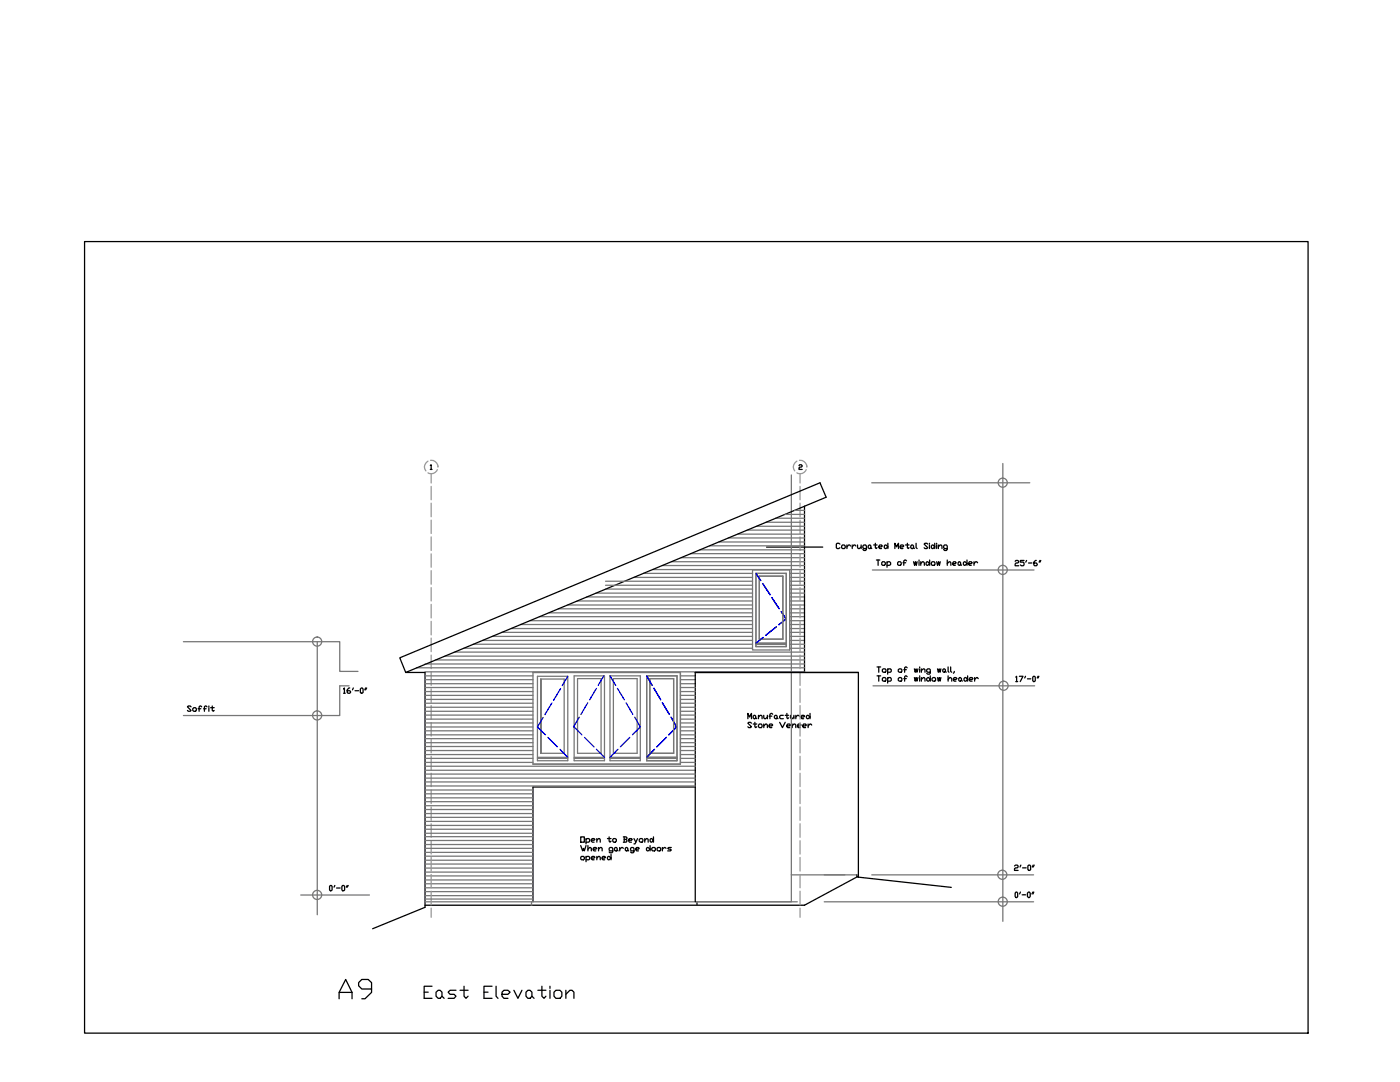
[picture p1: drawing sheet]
<svg xmlns="http://www.w3.org/2000/svg" width="279mm" height="216mm" viewBox="0 0 279 216" stroke-linecap="round" stroke-linejoin="round" font-family="sans-serif">
<!-- layer: 0 -->
<path d="M16.9 48.2h244.2v157.9h-244.2z" fill="none" stroke="#000" stroke-width=".25"/>
<!-- layer: e2 -->
<g fill="none" stroke="#767676" stroke-width=".25">
<path d="M157.9 94.8v79.8M174 96.3h31.5M200.1 92.5v91.3M115.2 119.9h35M117.1 119.1h33.1M118.9 118.3h31.3M120.8 117.5h29.4M120.8 116.8h29.4M120.8 116h29.4M126.5 115.2h23.7M128.4 114.4h21.8M130.3 113.7h30.3"/>
<path d="M132.2 112.8h28.4M134.1 112.1h26.5M135.9 111.3h24.7M137.8 110.5h22.8M139.7 109.7h20.9M141.6 108.9h19M143.5 108.1h17.1M145.4 107.3h15.2M147.2 106.6h13.4M149.1 105.8h11.5M150.2 113.7h7.4v16h-7.4zM150.9 114.4h6v14.6h-6z"/>
<path d="M151 105h9.6M151.5 115h4.7v12.5h-4.7zM152.9 104.2h7.7M154.8 103.4h5.8M156.7 102.6h3.9M157.6 119.1h3M157.6 119.9h3M157.6 114.4h3M157.6 115.2h3M157.6 117.5h3M157.6 118.3h3M157.6 113.7v16"/>
<path d="M157.6 116.8h3M157.6 116h3M158.6 101.8h2M174.1 113.7h32.3M36.6 128h31.2v6h3.6M63.3 128v54.5M69.7 136.8h-1.9v6h-31.2M83.1 133.3h77.5M84.8 134.9h21.6M84.8 139.6h21.6M84.8 136.4h21.6M84.8 135.6h21.6"/>
<path d="M84.8 134.1h75.8M84.8 132.5h75.8M84.8 138.8h21.6M84.8 138h21.6M84.8 137.2h21.6M86.9 131.7h73.7M88.8 130.9h71.8M90.7 130.1h69.9M92.6 129.4h57.6M94.4 128.6h55.8M96.3 127.8h53.9M98.2 127h52"/>
<path d="M100.1 126.2h50.1M102 125.4h48.2M103.9 124.6h46.3M105.8 123.9h44.4M106.4 134.2h29.4v18.3h-29.4zM107.3 134.9h6v16.9h-6zM107.6 123h42.6M107.9 135.5h4.7v14.8h-4.7M109.5 122.3h40.7M111.4 121.5h38.8M113.3 120.7h36.9M114.6 134.9h6v16.9h-6z"/>
<path d="M115.3 135.4h4.7v14.9h-4.7zM121.7 134.9h6.1v16.9h-6.1zM122.4 135.4h4.8v14.9h-4.8zM129.1 134.9h6v16.9h-6zM129.7 135.4h4.7v14.9h-4.7zM135.8 134.9h3M135.8 139.6h3M135.8 136.4h3M135.8 135.6h3M135.8 138.8h3M135.8 138h3M135.8 137.2h3"/>
<path d="M150.9 128.6h6M150.9 128.3h6M157.6 120.7h3M157.6 121.5h3M157.6 122.3h3M157.6 123h3M157.6 123.9h3M157.6 124.6h3M157.6 125.4h3M157.6 126.2h3M157.6 127h3M157.6 127.8h3"/>
<path d="M157.6 129.4h3M157.6 128.6h3M174.2 136.8h32.3M84.8 160h21.6M84.8 159.2h21.6M84.8 153.7h54M84.8 149h21.6M84.8 148.2h21.6M84.8 147.4h21.6M84.8 146.6h21.6M84.8 145.8h21.6M84.8 145.1h21.6"/>
<path d="M84.8 144.3h21.6M84.8 143.5h21.6M84.8 142.7h21.6M84.8 141.9h21.6M84.8 141.1h21.6M84.8 140.3h21.6M84.8 151.3h21.6M84.8 154.5h54M84.8 155.3h54M84.8 156h54M84.8 156.8h54M84.8 157.6h21.6"/>
<path d="M84.8 149.8h21.6M84.8 150.6h21.6M84.8 152.1h21.6M84.8 152.9h54M84.8 158.4h21.6M107.3 151.1h6M107.3 151.3h6M107.9 150.3v-14.8v14.8M114.6 151.1h6M114.6 151.3h6M121.7 151.1h6.1M121.7 151.3h6.1"/>
<path d="M129.1 151.1h6M129.1 151.3h6M135.8 149h3M135.8 148.2h3M135.8 147.4h3M135.8 146.6h3M135.8 145.8h3M135.8 145.1h3M135.8 144.3h3M135.8 143.5h3M135.8 142.7h3M135.8 141.9h3"/>
<path d="M135.8 141.1h3M135.8 140.3h3M135.8 151.3h3M135.8 149.8h3M135.8 150.6h3M135.8 152.1h3M60 178.6h13.7M84.8 179.9h74.3M84.8 170.1h21.6M84.8 170.8h21.6M84.8 171.6h21.6M84.8 172.4h21.6"/>
<path d="M84.8 173.2h21.6M84.8 174h21.6M84.8 174.8h21.6M84.8 175.6h21.6M84.8 176.3h21.6M84.8 177.2h21.6M84.8 177.9h21.6M84.8 178.7h21.6M84.8 169.3h21.6M84.8 166.3h21.6M84.8 165.5h21.6M84.8 164.7h21.6"/>
<path d="M84.8 163.9h21.6M84.8 163.1h21.6M84.8 162.3h21.6M84.8 161.5h21.6M84.8 160.8h21.6M84.8 168.5h21.6M84.8 167.7h21.6M84.8 166.9h21.6M84.8 179.4h21.6M106.1 179.9v.7M157.9 174.6v5.3h-18.8M157.9 174.6h13.1"/>
<path d="M164.5 179.9h41.8M174 174.6h32.3"/>
<circle cx="200.1" cy="96.3" r=".91"/>
<circle cx="200.1" cy="113.7" r=".91"/>
<circle cx="63.3" cy="128" r=".91"/>
<circle cx="200.3" cy="136.8" r=".91"/>
<circle cx="63.3" cy="142.8" r=".91"/>
<circle cx="63.3" cy="178.6" r=".91"/>
<circle cx="200" cy="174.5" r=".91"/>
<circle cx="200.1" cy="179.9" r=".91"/>
</g>
<!-- layer: walls -->
<path d="M153 109.2h11.2M160.6 101v33.2M79.8 131.3l83.8-35 1.3 2.9-83.9 35zM81 134.2h3.8v46.8l-10.4 4.3M138.8 134.2h32.5v40.8M106.4 157v22.9M171 174.6v.4l18.9 2.1M171 175l-10.4 5.6h-75.8" fill="none" stroke="#000" stroke-width=".25"/>
<!-- layer: e1 -->
<path d="M138.8 134.2v45.7M106.4 157h32.4M139.1 179.9v.7" fill="none" stroke="#000" stroke-width=".25"/>
<!-- layer: const -->
<g fill="none" stroke="#000" stroke-width=".25">
<path d="M85.9 92.9l.1-.2v1M85.9 93.7h.3M159.5 92.9l.1-.2h.3l.2 .2-.2 .3h-.3l-.1 .2v.3h.6M167.6 108.6l-.2-.2h-.3l-.2 .2v.7l.2 .2 .5-.2M168.1 108.7h.4l.2 .3v.3l-.2 .2h-.4l-.1-.2zM169 108.7v.8M169.7 109l-.1-.3h-.2l-.4 .4M170.1 108.7v.8M170.8 109l-.2-.3h-.2l-.3 .4M171.1 108.7v.6l.2 .2h.2l.4-.4M171.9 108.7v.8M172.9 109.5h-.5l-.2-.2v-.3l.2-.3h.3l.2 .3v.6l-.2 .2h-.3l-.2-.2"/>
<path d="M173.3 109l.3-.3 .2 .6-.3 .2-.2-.2zM173.8 109.3l.2 .2M174.4 108.7h.6M174.7 108.4v.9l.2 .2 .1-.2M174.9 111.7h.7M175.2 111.7v1.1M175.4 109.1h.5l.2-.1-.2-.3h-.3l-.2 .3v.3l.2 .2h.3M176.1 112.1h.4l.2 .2v.3l-.2 .2h-.4l-.1-.2zM176.6 108.7l.6 .4-.4 .4-.3-.2zM177 112.3l.2-.2h.3l.2 .2v.3l-.2 .2h-.5M177 112.1v1.1M177.2 108.4v1.1"/>
<path d="M178.6 109.5v-1.1l.3 .7 .4-.7v1.1M179.3 112.1h.4l.2 .2v.3l-.2 .2h-.4l-.2-.2zM179.6 109.1h.6l.2-.1-.2-.3h-.4l-.2 .3v.3l.2 .2h.4M180.2 112.3h.5M180.7 108.7h.7M180.9 111.9l-.2-.2-.3 .2v.9M181.1 108.4v.9l.2 .2 .1-.2M181.9 108.7h.2l.2 .3v.3l-.2 .2-.3-.2zM182.3 112.1l.2 .7 .2-.7 .2 .7 .1-.7M182.3 109.3l.2 .2M182.8 108.4v.9l.2 .2M183.4 111.7v.2"/>
<path d="M183.4 112.1v.7M183.8 112.5l.3-.4h.2l.2 .2v.5M183.8 112.1v.7M185 112.1l.5 .4-.3 .3-.4-.2zM185.2 108.6l-.2-.2h-.4l-.2 .2 .8 .7-.2 .2h-.4l-.2-.2M185.5 108.4v.2M185.5 108.7v.8M185.5 111.7v1.1M186 108.7h.2l.3 .4-.3 .4-.3-.2zM186 112.1h.4l.2 .2v.3l-.2 .2h-.4l-.1-.2zM186.5 108.4v1.1M186.9 112.1l.2 .7 .2-.7 .2 .7 .1-.7"/>
<path d="M186.9 108.4v.2M186.9 108.7v.8M187.3 109.1l.3-.4h.2l.2 .3v.5M187.3 108.7v.8M189 109.5h-.5l-.2-.2 .2-.6h.4l.1 .3v.6l-.1 .2h-.4l-.2-.2M189 112.5l.6-.4 .2 .2v.5M189 111.7v1.1M190.1 112.5h.6l.1-.2-.1-.2h-.4l-.2 .2v.3l.2 .2h.4M191.4 112.1l.3 .2v.3l-.2 .2-.3-.2zM191.7 112.6l.2 .2M192.4 112.1l.6 .4-.4 .3-.3-.2zM193 111.7v1.1"/>
<path d="M193.3 112.5h.5l.2-.2-.2-.2h-.3l-.2 .2v.3l.2 .2h.3M194.4 112.1v.7M195.1 112.3l-.2-.2h-.2l-.3 .4M202.6 112l.2-.2 .5 .2-.2 .3h-.3l-.2 .6h.7M204.4 111.8h-.7v.4h.5l.2 .1v.4l-.2 .2h-.4l-.1-.2M204.9 111.8l-.2 .4M205.3 112.3h.6M206.8 111.8l-.5 .4v.5l.2 .2h.3l.2-.2-.2-.4h-.5M207.5 111.8l-.1 .4M207.7 111.8l-.2 .4M68.6 137.5l.1-.2v1M68.6 138.3h.3"/>
<path d="M69.8 137.3h-.2l-.3 .4v.5l.2 .1h.3l.2-.1-.2-.4h-.5M70.5 137.3l-.2 .4M70.9 137.8h.7M71.9 137.5l.2-.2 .4 .2v.7l-.2 .1-.4-.1zM73 137.3l-.2 .4M73.2 137.3l-.2 .4M175 133.1h.8M175 134.9h.8M175.4 133.1v1M175.4 134.9v1M176.1 133.6l.2-.1h.3l.2 .1v.4l-.2 .1h-.3l-.2-.1zM176.3 135.2h.3l.2 .2v.3l-.2 .2h-.3l-.2-.2z"/>
<path d="M177.2 133.6l.1-.1h.4l.2 .1v.4l-.2 .1h-.5M177.2 135.4l.1-.2h.4l.2 .2v.3l-.2 .2h-.5M177.2 133.5v1M177.2 135.2v1.1M179.3 133.6l.5-.1 .2 .1v.4l-.2 .1h-.3l-.2-.1zM179.3 135.4l.2-.2h.3l.2 .5-.2 .2h-.3l-.2-.2zM180.4 133.6h.5M180.4 135.4h.5M181 133.3l-.1-.2-.4 .2v.8M181 135l-.1-.1-.4 .1v.9M182.5 133.5l.2 .6 .1-.6 .2 .6 .2-.6M182.5 135.2l.2 .7 .1-.7 .2 .7 .2-.7"/>
<path d="M183.5 133.1v.2M183.5 133.5v.6M183.5 134.9v.1M183.5 135.2v.7M183.9 133.8l.5-.3 .2 .1v.5M183.9 135.6l.5-.4 .2 .2v.5M183.9 133.5v.6M183.9 135.2v.7M184.9 135.4l.4-.2 .4 .4-.5 .3-.3-.2zM185.7 134.1h-.5l-.3-.1v-.4l.3-.1h.3l.2 .1v.8l-.2 .1-.6-.1M185.7 134.9v1M186 135.4l.2-.2h.3l.2 .5-.2 .2h-.3l-.2-.2z"/>
<path d="M187.1 133.5l.2 .6 .1-.6 .2 .6 .2-.6M187.1 135.2l.2 .7 .1-.7 .2 .7 .2-.7M188.2 133.6l.3-.1 .2 .1v.4l-.4 .1-.1-.1zM188.7 134l.1 .1M189.2 133.1v.9l.2 .1M189.2 135.6l.4-.4h.1l.2 .2v.5M189.2 134.9v1M189.7 133.1v.9l.2 .1M190.3 135.6h.5l.2-.2-.2-.2h-.4l-.1 .2v.3l.1 .2h.4M190.4 134l-.1 .4M191.5 135.2l.4 .2v.3l-.2 .2-.4-.2zM191.9 135.7l.2 .2"/>
<path d="M192.6 135.2h.2l.3 .4-.3 .3-.4-.2zM193.1 134.9v1M193.4 135.6h.6l.2-.2-.2-.2h-.4l-.2 .2v.3l.2 .2h.4M194.5 135.2v.7M195.2 135.4l-.3-.2-.4 .4M202.7 135.1l.2-.2v1.1M202.7 136h.4M203.4 134.9h.8l-.6 1.1M204.7 134.9l-.2 .4M205 135.5h.7M206.1 135.1l.2-.2 .3 .2v.7l-.2 .2-.3-.2zM207.2 134.9l-.2 .4"/>
<path d="M207.3 134.9l-.1 .4M38.1 141l-.1-.1h-.4l-.2 .1 .7 .8-.1 .1h-.4l-.2-.1M38.5 141.4l.2-.2h.3l.2 .6-.2 .1h-.3l-.2-.1zM39.5 141.4h.6M40.2 141l-.1-.1-.4 .1v.9M40.6 141.4h.5M41.3 141l-.2-.1-.3 .1v.9M41.7 140.9v.1M41.7 141.2v.7M42 141.2h.7M42.4 140.9v.9l.2 .1 .1-.1M149.3 143.4v-1l.3 .7 .4-.7v1"/>
<path d="M150 144.3l-.2-.2h-.4l-.1 .2 .7 .7-.2 .2h-.4l-.1-.2M150.3 142.9l.4-.2 .1 .2v.3l-.3 .2-.2-.2zM150.3 144.5h.7M150.7 144.1v.9l.1 .2 .2-.2M150.8 143.2l.2 .2M151.4 143.1l.3-.4h.2l.2 .2v.5M151.4 142.7v.7M151.5 144.5h.4l.2 .2v.3l-.2 .2h-.4l-.1-.2zM152.4 142.7v.5l.2 .2h.2l.3-.3M152.4 144.9l.6-.4 .1 .2v.5M152.4 144.5v.7M153.1 142.7v.7"/>
<path d="M153.5 144.9h.5l.2-.2-.2-.2h-.3l-.2 .2v.3l.2 .2h.3M153.5 142.9h.5M154.2 142.5l-.2-.1-.3 .1v.9M154.5 142.9l.4-.2 .2 .2v.3l-.3 .2-.3-.2zM155.1 143.2l.2 .2M155.6 144.1l.6 1.1 .5-1.1M156.3 142.7h-.5l-.2 .2v.3l.2 .2h.5M156.7 142.7h.7M157 142.4v.8l.2 .2 .2-.2M157 144.9h.6l.2-.2-.2-.2h-.4l-.2 .2v.3l.2 .2h.4M157.8 142.7v.5l.1 .2 .5-.3M158.1 144.9l.3-.4h.3l.1 .2v.5"/>
<path d="M158.1 144.5v.7M158.4 142.7v.7M158.8 142.7v.7M159.2 144.9h.5l.2-.2-.2-.2h-.4l-.1 .2v.3l.1 .2h.4M159.5 142.9l-.3-.2-.4 .4M159.9 143.1h.5l.2-.2-.2-.2h-.4l-.1 .2v.3l.1 .2h.4M160.2 144.9h.6l.1-.2-.1-.2h-.4l-.2 .2v.3l.2 .2h.4M160.9 142.9l.4-.2 .4 .4-.6 .3-.2-.2zM161.3 144.5v.7M161.7 142.4v1M162 144.7l-.3-.2-.4 .4M65.9 176.7l.4 .2v.7l-.2 .1-.3-.1v-.7z"/>
<path d="M66.8 176.7l-.1 .3M67.2 177.2h.7M68.4 176.7l.4 .2v.7l-.2 .1-.4-.1v-.7zM69.3 176.7l-.2 .3M69.5 176.7l-.2 .3M115.9 167h.7v1h-.7zM115.9 168.7l.4 1.1 .1-.5 .2 .5 .4-1.1M115.9 171.1l.2-.2h.3l.2 .2v.3l-.2 .2h-.3l-.2-.2zM117 167.5l.2-.2h.3l.2 .2-.2 .5h-.5M117 171.1l.2-.2h.3l.2 .2v.3l-.2 .2h-.5M117 167.3v1.1M117 170.9v1"/>
<path d="M117.3 169.4l.5-.3 .2 .2v.5M117.3 168.7v1.1M118 167.7h.6l.1-.2-.1-.2-.6 .2v.3l.2 .2h.4M118 171.2h.6l.1-.1-.1-.2-.6 .2v.3l.6 .2M118.4 169.4h.5l.2-.1-.2-.2h-.3l-.2 .2v.3l.2 .2h.3M119.1 167.7l.5-.4 .2 .2v.5M119.1 171.2l.5-.3 .2 .2v.5M119.1 167.3v.7M119.1 170.9v.7M119.5 169.4l.3-.3h.2l.2 .2v.5M119.5 169.1v.7M120.2 171.2h.5l.1-.1-.1-.2h-.4l-.1 .2v.3l.1 .2h.4"/>
<path d="M121.2 171.1l.4-.2 .3 .3-.5 .4-.2-.2zM121.2 167.3h.7M121.6 167v.8l.1 .2 .2-.2M121.9 170.5v1.1M122.3 167.5l.2-.2h.3l.2 .2v.3l-.2 .2h-.3zM122.3 169.8h-.6l-.1-.2v-.3l.1-.2h.4l.2 .2v.7l-.2 .2h-.4l-.1-.2M122.6 169.3l.4-.2 .2 .2v.3l-.4 .2-.2-.2zM123.2 169.6l.1 .2M123.7 169.1v.7M124.4 167h.6l.1 .2-.1 .3M124.4 169.3l-.3-.2-.4 .3M124.6 167.5h.4l.1 .3-.1 .2h-.6"/>
<path d="M124.6 167v1M124.8 169.3l.3-.2 .2 .2v.3l-.3 .2-.2-.2zM125.3 169.6l.2 .2M125.5 167.7h.5l.2-.2-.2-.2h-.4l-.1 .2 .1 .5h.4M126.5 169.8h-.5l-.2-.2v-.3l.2-.2h.4l.1 .2v.7l-.1 .2h-.4l-.2-.2M126.5 167.3l.4 .7M126.9 169.4h.5l.2-.1-.2-.2h-.3l-.2 .2v.3l.2 .2h.3M127.2 167.3l-.5 1.1h-.2M127.6 167.5l.5-.2 .2 .2v.3l-.2 .2h-.3l-.2-.2zM128.7 167.7l.5-.4 .2 .2v.5M128.7 167.3v.7M129 169.3l.4-.2 .3 .3-.5 .4-.2-.2z"/>
<path d="M129.7 167.5l.4-.2 .3 .4-.3 .3h-.2zM129.7 168.7v1.1M130.1 169.3l.1-.2h.4l.2 .2v.3l-.2 .2h-.4l-.1-.2zM130.4 167v1M131.1 169.3l.2-.2h.4l.2 .2v.3l-.2 .2h-.4l-.2-.2zM132.2 169.1v.7M132.9 169.3l-.3-.2-.4 .3M134 169.1h-.5l-.2 .2 .5 .1 .2 .2-.2 .2h-.5M202.5 172.8l.2-.2h.3l.2 .2-.2 .4-.5 .1v.4h.7M202.8 178l.3 .2v.7l-.2 .2-.3-.2v-.7zM203.7 178l-.2 .4M203.7 172.6l-.1 .4"/>
<path d="M204 178.5h.7M204.1 173.2h.7M205 178.2l.3-.2 .3 .2v.7l-.2 .2-.4-.2zM205.1 172.8l.2-.2 .4 .2v.7l-.2 .2-.4-.2zM206.1 178l-.2 .4M206.2 172.6l-.2 .4M206.3 178l-.2 .4M206.4 172.6l-.2 .4M67.7 199.3v-1.3l1.3-2.6 1.3 2.6v1.3M67.7 198h2.6M74.2 197.3h-2l-.6-.6v-.6l.6-.7h1.3l.7 .7v1.9l-1.4 1.3h-.6M84.7 198h.8"/>
<path d="M86.2 196.8h-1.5v2.4h1.5M87 198l.4-.4h.4l.4 .4v.8l-.4 .4h-.4l-.4-.4zM88.2 198.8l.4 .4M91 197.6h-1.2l-.4 .4 .4 .4h.8l.4 .4-.4 .4h-1.2M91.8 197.6h1.6M92.6 196.8v2l.4 .4 .4-.4M96.6 198h.8M98.2 196.8h-1.6v2.4h1.6M99 196.8v2l.4 .4M100.2 198.4h1.2l.4-.4-.4-.4h-.8l-.4 .4v.8l.4 .4h.8M102.6 197.6l.8 1.6 .8-1.6M105 198l.4-.4h.4l.4 .4v.8l-.4 .4h-.4l-.4-.4z"/>
<path d="M106.2 198.8l.4 .4M107.3 197.6h1.7M108.1 196.8v2l.5 .4 .4-.4M109.8 196.8v.4M109.8 197.6v1.6M110.9 197.6h.8l.4 .4v.8l-.4 .4h-.8l-.3-.4v-.8zM112.9 198.4l.8-.8h.5l.3 .4v1.2M112.9 197.6v1.6"/>
</g>
<!-- layer: grid -->
<g fill="none" stroke="#989898" stroke-width=".25">
<path d="M85.4 92a1.3 1.3 0 0 0-.4 2M85.9 91.8a1.35 1.35 0 0 1 1.5 1.4M86 94.5v1.9M86 97.1v2.6M87.3 93.7a1.28 1.28 0 0 1-1.9 .6M87.4 93.2h.1M159 92a1.3 1.3 0 0 0-.4 2M159.5 91.8a1.35 1.35 0 0 1 1.5 1.4M159.7 94.5v1.9M159.7 97.1v2.6M160.9 93.7a1.28 1.28 0 0 1-1.9 .6M161 93.2h.1"/>
<path d="M86 100.4v2.7M86 103.8v2.7M86 107.1v2.7M86 110.5v2.7M86 113.9v2.7M86 117.2v2.7M159.7 100.4v2.7M159.7 103.8v2.7M159.7 107.1v2.7M159.7 110.5v2.7M159.7 113.9v2.7M159.7 117.2v2.7"/>
<path d="M86 120.6v2.7M86 124v2.7M86 127.3v2.7M86 130.7v2.7M86 134.1v2.7M86 137.4v2.8M159.7 120.6v2.7M159.7 124v2.7M159.7 127.3v2.7M159.7 130.7v2.7M159.7 134.1v2.7M159.7 137.4v2.8"/>
<path d="M86 140.8v2.7M86 144.2v2.7M86 147.6v2.6M86 150.9v2.7M86 154.3v2.7M86 157.6v2.7M159.7 140.8v2.7M159.7 144.2v2.7M159.7 147.6v2.6M159.7 150.9v2.7M159.7 154.3v2.7M159.7 157.6v2.7"/>
<path d="M86 161v2.7M86 164.4v2.7M86 167.8v2.6M86 171.1v2.7M86 174.5v2.7M86 177.8v2.7M159.7 161v2.7M159.7 164.4v2.7M159.7 167.8v2.6M159.7 171.1v2.7M159.7 174.5v2.7M159.7 177.8v2.7"/>
<path d="M86 181.2v1.8M159.7 181.2v1.8"/>
</g>
<!-- layer: glassSwing -->
<g fill="none" stroke="#00d" stroke-width=".25">
<path d="M150.9 114.4l.9 1.5M152.2 116.4l1.5 2.3M154 119.2l1.5 2.3M111.9 137.4l-1.4 2.3M113.3 134.9l-1.1 1.9M119 137.4l-1.3 2.2M120.5 134.9l-1.1 1.9M121.7 134.9l1.2 1.9M123.2 137.4l1.4 2.2M129.1 134.9l1.1 1.9M130.5 137.3l1.4 2.3M152.3 127.2l-1.4 1.1"/>
<path d="M154.9 125.1l-2.1 1.7M155.9 122l1 1.5-1.5 1.2M108.4 143.2l-1.1 1.9 1.6 1.5M109.3 147.1l1.9 1.9M110.1 140.3l-1.4 2.3M111.7 149.5l1.6 1.6M114.6 145.1l1.5 1.5M115.6 143.1l-1.1 2M116.7 147.1l1.9 1.9M117.3 140.2l-1.4 2.4M119 149.5l1.6 1.6M123.3 149.5l-1.6 1.6"/>
<path d="M125 140.2l1.3 2.4M125.7 147.1l-1.9 1.9M126.7 143.1l1.1 2-1.6 1.5M130.6 149.5l-1.5 1.6M132.2 140.2l1.4 2.4M133 147.1l-1.9 1.9M133.9 143.1l1.1 2-1.5 1.5"/>
</g>
</svg>
